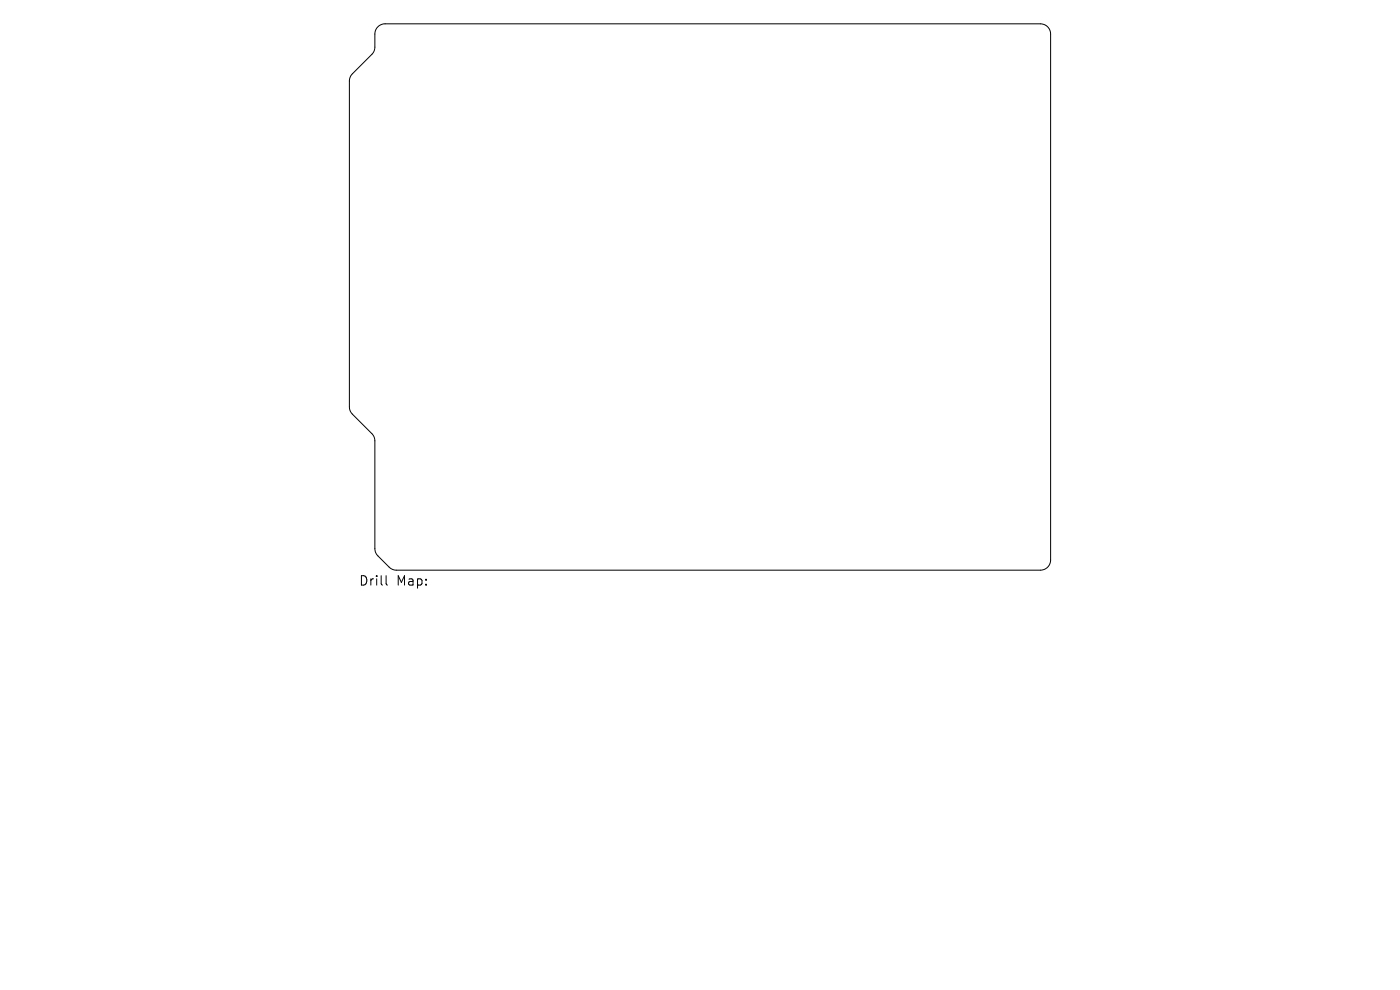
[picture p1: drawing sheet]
<svg xmlns="http://www.w3.org/2000/svg" width="297mm" height="210mm" viewBox="0 0 297 210" stroke-linecap="round" stroke-linejoin="round" font-family="sans-serif">
<defs><g id="words">
<g font-size="2.8">
<text x="76.1" y="124.5">Drill</text>
<text x="84.1" y="124.5">Map:</text>
</g>
</g></defs>
<path d="M80.2 5.7l.6-.4 .9-.2h139a2.16 2.16 0 0 1 2.2 2.1v111.6a2.16 2.16 0 0 1-2.2 2.2h-136.6l-.7-.2-.7-.4-2.7-2.6-.5-1.2v-23.6l-.6-1-4.3-4.3-.3-.6-.2-.8v-69.3l.5-1.2 4.6-4.7 .3-.9 .1-3.4zM81.9 122.1v1.7l.3 .3" fill="none" stroke="#000" stroke-width=".21"/>
<use href="#words"/>
</svg>
